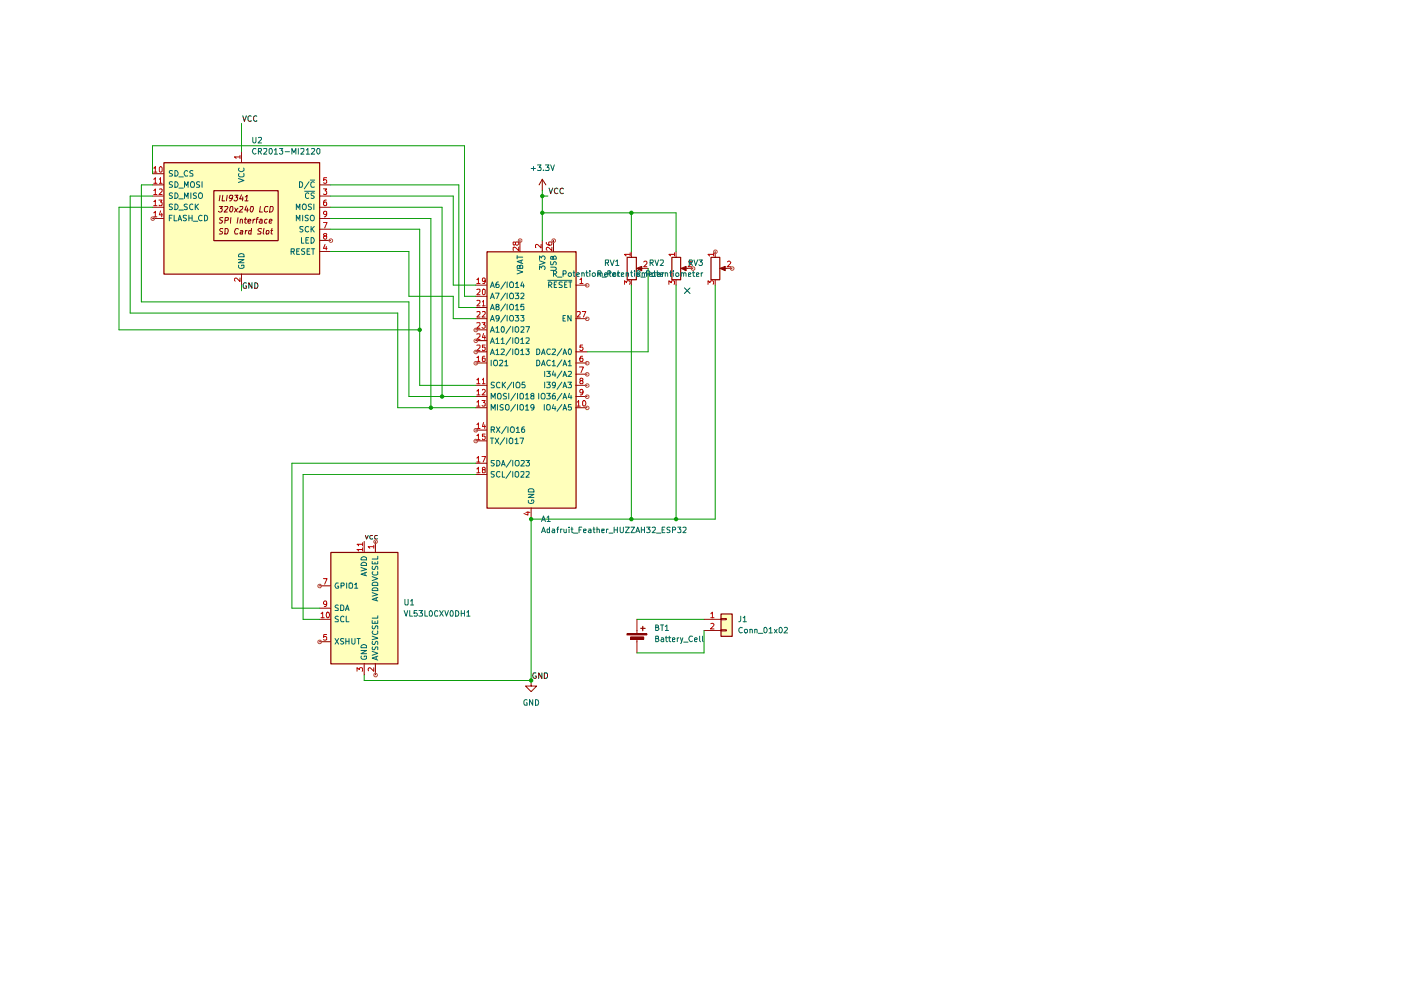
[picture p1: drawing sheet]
<svg xmlns="http://www.w3.org/2000/svg" width="297mm" height="210mm" viewBox="0 0 297 210" stroke-linecap="round" stroke-linejoin="round" font-family="sans-serif">
<g fill="#ffb">
<path d="M103.3 53.4h18.8v54.3h-18.8z"/>
<path d="M70.1 117.1h14.3v23.7h-14.3z"/>
<path d="M34.8 34.5h33v23.6h-33z"/>
<path d="M152.9 130.2h2.3v4.7h-2.3z"/>
</g>
<path d="M103.3 53.4h18.8v54.3h-18.8zM133 54.6h1.9v4.7h-1.9z" fill="none" stroke="#910000" stroke-width=".25"/>
<g fill="none" stroke="#910000" stroke-width=".21">
<path d="M110.2 51v2.3M115 51v2.3M117.3 51v2.3M100.8 60.5h2.4M100.8 62.8h2.4M100.8 65.2h2.4M100.8 67.6h2.4M100.8 69.9h2.4M100.8 72.2h2.4M100.8 74.6h2.4M100.8 77h2.4M122.1 60.5h2.4"/>
<path d="M122.1 67.6h2.4M122.1 74.6h2.4M122.1 77h2.4M122.1 79.3h2.4M100.8 81.7h2.4M100.8 84.1h2.4M100.8 86.4h2.4M100.8 91.2h2.4M100.8 93.5h2.4M100.8 98.2h2.4M122.1 81.7h2.4M122.1 84.1h2.4"/>
<path d="M122.1 86.4h2.4M100.8 100.6h2.4M112.6 107.7v2.4"/>
</g>
<g fill="none" stroke="#b90000" stroke-width=".21">
<path d="M101.1 59.3h.2l.1-.4v1.2M102.9 59.4l-.2 .3-.4-.1v-.5l.1-.2 .5 .2v.8l-.2 .2h-.3M109.3 51.5l.1-.2h.4l.2 .2v.2l-.3 .3h-.2l-.4-.7-.3 .1v.4l.2 .2 .3-.3M110 52.4v.8l-.9-.8-.3 .1 .1 .6M114.7 51.8v.8l-.8-.8-.4 .2 .1 .5M115.8 51.4l.2 .4 .8 .2 .2-.2-.1-.5-.6 .1v.4l.2 .2M117 52.4v.8l-.8-.8-.4 .3 .2 .4M122.9 59.3l.4-.4v1.2M101.1 61.4h.7v.4l-.7 .7h.7M101.1 63.8h.7v.4l-.7 .7h.7M101.1 66.1h.7v.4l-.7 .7h.7M101.1 68.5h.7v.4l-.7 .7h.7"/>
<path d="M101.1 70.9h.7v.4l-.7 .7h.7M101.1 73.2h.7v.5l-.7 .6h.7M101.1 75.8l.3-.3v1.1M101.1 60.1h.7M101.1 76.6h.7M102.2 68.4h.7l-.4 .4 .4 .1v.5l-.2 .2h-.3l-.2-.2M102.3 64l.2-.3v1.2M102.3 66.1h.6v.4l-.7 .7h.7M102.3 64.9h.6M102.4 61.4l.2-.1 .3 .3v.6l-.3 .3-.3-.3zM102.5 70.7l-.2 .8h.7M102.8 75.5l-.4 .1-.1 .9h.6l-.1-.6h-.4l-.1 .2"/>
<path d="M102.8 71.1v.9M102.9 73.2h-.6v.5h.6v.5l-.2 .1h-.3l-.1-.1M122.3 66.1h.7v.4l-.7 .7h.7M122.9 77.8h.8l-.5 1.2M122.9 60.1h.7M123.4 66h.8l-.5 1.2M123.5 73.2h-.5l-.1 .5h.6v.6h-.4l-.2-.1M123.5 75.5h-.3l-.3 .4 .1 .7h.5v-.7h-.5l-.1 .2M101.1 80.5h.2l.1-.3v1.2M101.1 82.9h.2l.1-.4v1.2M101.1 85.3l.3-.4v1.2M101.1 90l.3-.3v1.1"/>
<path d="M101.1 92.4l.3-.4v1.2M101.1 97.1l.3-.3v1.2M101.1 99.4h.2l.1-.3v1.1M101.1 81.4h.7M101.1 83.7h.7M101.1 86.1h.7M101.1 90.8h.7M101.1 93.2h.7M101.1 98h.7M102.2 84.9h.7l-.4 .4 .4 .2v.5h-.7M102.2 96.8h.8l-.6 1.2M102.3 80.5l.2-.3v1.2"/>
<path d="M102.3 82.7l.1-.2h.3l.2 .2v.4l-.7 .6h.7M102.3 81.4h.6M102.4 99.6l-.1-.1v-.3l.4-.1 .2 .4-.6 .2 .1 .5h.5v-.5l-.2-.1M102.5 89.6l-.2 .8h.7M102.8 90.1v.7M102.9 92h-.6v.5h.6v.5l-.2 .2h-.3l-.1-.2M122.3 85.3l.4-.4v1.2M122.3 86.1h.7M123.2 80.7h-.2a.31 .31 0 0 1 .1-.4 .31 .31 0 0 1 .4 0v.4h-.3l-.3 .2 .1 .5h.5l.1-.2-.1-.4-.1-.1M123.6 83.1a.35 .35 0 0 1-.3 .2 .35 .35 0 0 1-.4-.2l.1-.5 .4-.1a.73 .73 0 0 1-.1 1.2h-.3M123.6 85l.3-.1a.64 .64 0 0 1 .3 .6 .64 .64 0 0 1-.4 .6l-.3-.2zM101.1 100.2h.7"/>
<path d="M111.5 108.6h.9M111.9 108.5v.7l-.8-.3"/>
</g>
<g fill="none" stroke="#006665" stroke-width=".21">
<path d="M105.7 59.8l-.4 .1-.1 .2v.8l.5 .1 .1-.2v-.3l-.1-.2h-.5v.2M107.2 59.8l-1 1.5M107.5 59.8v1.2M108.1 59.9l.3-.1 .3 .1a.87 .87 0 0 1 0 1.1h-.5l-.2-.4zM109.6 57.2l1.2 .5-1.2 .4M109.6 54.2v.7M109.6 54.5h1.2M110.2 56.5l.2-.3 .4 .2v.5h-1.2l.1-.6h.4l.1 .2v.4M110.5 55.2v.6M110.7 59.8l-.3 .8h.8M110.8 55.1l-1.2 .4 1.2 .4M114.4 57.1v-.7l.4 .4 .1-.3 .4-.1 .3 .2v.4l-.2 .1"/>
<path d="M114.4 55.3l1.2 .4-1.2 .4M114.4 55v-.7l.4 .4 .1-.3 .4-.1 .3 .2v.4l-.2 .1M116.2 59.4h5M116.8 56.6h.9l.2 .3-.2 .4h-.9M116.8 55.5v.6h.4l.4-.6 .3 .2v.4M117.3 54.6l.2-.3 .4 .2v.4h-1.1v-.5h.5v.5M118 59.8h-.5v1.2h.5M119.2 59.9l-.5-.1-.2 .1v.4l.7 .3-.2 .4h-.5M120.2 59.8h-.5v1.2h.5M120.6 59.8h.6M120.9 59.8v1.2M104 61l.4-1.2 .4 1.2"/>
<path d="M104 63.3l.4-1.2 .4 1.2M104 65.7l.4-1.2 .4 1.2M104 68.1l.4-1.2 .4 1.2M104 70.4l.4-1.1 .4 1.1M104 72.8l.4-1.2 .4 1.2M104 75.2l.4-1.2 .4 1.2M104.1 60.6h.5M104.1 63h.5M104.1 65.4h.5M104.1 67.7h.5M104.1 70.1h.5M104.1 72.5h.5"/>
<path d="M104.1 74.8h.5M104.1 76.4v1.2M104.8 76.4h.5a.77 .77 0 0 1-.1 1.2l-.4-.1a.87 .87 0 0 1 0-1.1zM105.1 62.1h.7l-.5 1.2M105.2 69.6l.3-.3v1.1M105.2 72l.3-.4v1.2M105.2 74.3l.3-.3v1.2M105.2 70.4h.6M105.2 72.8h.6M105.2 75.2h.6M105.3 65l-.1-.1v-.3h.5v.3l-.5 .2v.5l.1 .1h.3l.2-.3-.2-.4M105.8 67.4l-.2 .2-.4-.1v-.5l.4-.1a.73 .73 0 0 1-.1 1.2h-.3"/>
<path d="M105.9 76.5l.6-.1 .1 .3-.8 .9h.8M106.3 72l.3-.4v1.2M106.3 74.1l.5-.1 .1 .3-.7 .9h.7M106.3 72.8h.6M106.3 69.3h.4a.78 .78 0 0 1 0 1.1h-.4zM107 76.7l.4-.3v1.2M107 77.6h.7M107.2 62.1l-1 1.6M107.2 64.4l-1 1.6M107.2 66.8l-1 1.5M107.5 62.1v1.2M107.5 64.5v1.2"/>
<path d="M107.5 66.9v1.2M108.1 62.3l.3-.2 .3 .1a.87 .87 0 0 1 0 1.1h-.5l-.2-.3zM108.1 64.7l.3-.2a.6 .6 0 0 1 .5 .6 .6 .6 0 0 1-.5 .6l-.4-.4zM108.1 67.1l.3-.2a.6 .6 0 0 1 .5 .6 .6 .6 0 0 1-.5 .6l-.4-.5zM108.3 69.2l-1 1.5M108.3 71.5l-1 1.6M108.3 73.9l-1 1.5M108.7 69.3v1.1M108.7 71.6v1.2M108.7 74v1.2M109.2 62.1h.8l-.4 .6h.3v.6l-.7-.1M109.2 66.9h.8l-.4 .4 .3 .1v.6h-.7"/>
<path d="M109.2 69.4l.5-.1a.65 .65 0 0 1 .3 .6 .65 .65 0 0 1-.5 .5l-.3-.1zM109.2 71.8l.2-.2h.4a.86 .86 0 0 1-.1 1.2l-.5-.2zM109.2 74.2l.2-.2h.4a.86 .86 0 0 1-.1 1.2l-.5-.2zM109.3 60.1l.3-.3v1.2M109.3 64.9l.3-.4v1.2M109.3 61h.7M109.3 65.7h.7M110.4 62.3l.2-.2h.3l.2 .2v.4l-.7 .6h.7M110.4 66.9h.7l-.4 .4 .4 .2v.5h-.7M110.4 69.3h.7v.5l-.7 .6h.7M110.4 72l.3-.4v1.2M110.4 74.3l.3-.3v1.2"/>
<path d="M110.4 72.8h.7M110.4 75.2h.7M111 60.2v.8M111.1 64.5h-.6l-.1 .6 .2-.2h.3l.2 .2v.5h-.7M111.5 69.3h.8l-.5 1.1M111.5 71.7h.7v.4l-.7 .7h.7M111.5 74h.7l-.4 .4 .4 .1v.5l-.2 .2h-.3l-.2-.2M113.8 74h.4a.66 .66 0 0 1 .2 .7 .66 .66 0 0 1-.6 .5zM113.8 76.4h.4a.66 .66 0 0 1 .2 .7 .66 .66 0 0 1-.6 .5zM114.8 75.2l.4-1.2 .4 1.2M114.8 77.6l.4-1.2 .4 1.2M114.9 74.8h.6"/>
<path d="M114.9 77.2h.6M115.5 78.7v1.1M115.9 78.7h.8l-.5 .5 .5 .1v.4l-.2 .1h-.6M116.3 60.5h.5l.2-.5-.2-.2h-.5v1.2M116.6 60.5l.4 .5M116.7 74.1l-.5-.1a.67 .67 0 0 0-.3 .7 .67 .67 0 0 0 .5 .5l.3-.2M116.7 76.5l-.5-.1a.67 .67 0 0 0-.3 .6 .67 .67 0 0 0 .5 .6l.3-.2M117.1 74.1l.6-.1 .1 .3-.8 .9h.8M117.1 76.7l.3-.3v1.2M117.1 77.6h.7M117.3 78.7l-.2 .8h.8M117.5 60.4h.4"/>
<path d="M117.7 79.1v.7M119.1 73.9l-1 1.5M119.1 76.3l-1 1.5M119.1 78.7l-1 1.5M119.4 75.2l.3-1.2 .4 1.2M119.4 77.6l.3-1.2 .4 1.2M119.4 79.8l.3-1.1 .4 1.1M119.4 67.5h.3M119.5 74.8h.6M119.5 77.2h.6M119.5 79.5h.6M119.7 60.4h.4"/>
<path d="M119.9 66.9h-.5v1.2h.5M120.5 76.7l.3-.3v1.2M120.5 78.8l.6-.1 .1 .4-.8 .7h.8M120.5 77.6h.7M120.6 74.1v-.1a.59 .59 0 0 1 .6 .4 .59 .59 0 0 1-.1 .6l-.2 .2-.3-.2zM121.1 66.9v1.2l-.7-1.2v1.2M104 92.9h.6M104.1 84.6v-1.2l.5 .8 .4-.8v1.2M104.1 87v-1.2l.5 .8 .4-.8v1.2M104.1 91.1h.6l.1-.5-.7-.1v1.2M104.3 92.9v1.2M104.5 91.1l.3 .6"/>
<path d="M104.8 81.1l-.5-.1-.2 .2v.3l.7 .4-.2 .3h-.5M104.8 97.6l-.7 .1v.3l.7 .5-.2 .3-.5-.1M104.8 100l-.7 .1v.3l.7 .4-.2 .4-.5-.1M105 92.9l.7 1.2M105.2 90.5l.8 1.2M105.3 97.6h.4a.66 .66 0 0 1 .3 .8 .66 .66 0 0 1-.7 .4zM105.5 83.6l.5-.2a.86 .86 0 0 1 .1 1.2h-.4l-.2-.2zM105.5 85.8v1.2M105.7 92.9l-.7 1.2M106 81.2l-.3-.2a.67 .67 0 0 0-.5 .5 .67 .67 0 0 0 .3 .7l.5-.1M106 90.5l-.8 1.2M106.3 98.8l.4-1.2 .4 1.2"/>
<path d="M106.4 98.5h.6M106.5 100v1.2h.5M106.5 81v1.2M106.7 85.9l-.4-.1-.3 .2 .1 .3 .6 .2v.4h-.7M106.7 81.5l.5 .7M107 92.8l-1 1.5M107.2 85.9l.5-.1a.78 .78 0 0 1 0 1.2l-.5-.2zM107.2 81l-.7 .7M107.4 83.5l-.5-.1-.2 .3 .1 .2 .6 .3v.3l-.7 .1M107.4 90.4l-1.1 1.5M107.4 92.9v1.2M107.7 90.5v1.2"/>
<path d="M107.9 83.4v1.2M108.2 92.9l.5 .1v.9l-.5 .2a.78 .78 0 0 1 0-1.2zM108.3 90.7l.2-.2a.6 .6 0 0 1 .6 .6 .6 .6 0 0 1-.6 .6l-.3-.4zM108.3 99.9l-1 1.5M108.4 97.5l-1 1.6M108.5 81l-1 1.5M108.7 97.6v1.2M108.7 100v1.2M108.9 81v1.2M109.2 93.2l.4-.3v1.2M109.2 94.1h.7M109.3 83.4l-1 1.5"/>
<path d="M109.3 85.8l-1 1.4M109.4 97.6h.5a.77 .77 0 0 1-.2 1.2l-.3-.1a.87 .87 0 0 1 0-1.1zM109.5 81.2l.2-.2 .4 .1a.87 .87 0 0 1 0 1.1h-.5l-.2-.3zM109.5 90.8l.3-.3v1.2M109.5 91.7h.7M109.7 83.4v1.2M109.7 85.8v1.2M110.2 83.6l.5-.2a.86 .86 0 0 1 .1 1.2h-.4l-.2-.2zM110.2 85.9l.5-.1a.78 .78 0 0 1 0 1.2l-.5-.2zM110.2 92.9h.8l-.4 1.2M110.5 97.7l.6-.1 .1 .4-.8 .8h.8M111.2 90.5h-.3a.73 .73 0 0 0-.1 1.2l.5-.3-.1-.4-.4-.1-.2 .3"/>
<path d="M111.3 81h-.6v.6l.5-.1 .1 .2v.3l-.1 .2-.5-.1M111.4 83.7l.4-.3v1.2M111.4 86.1l.4-.3v1.2M111.4 84.6h.7M111.4 87h.7M111.5 97.6h.8l-.5 .4 .4 .1v.6l-.5 .1-.2-.2M112.8 83.9l-.3-.2 .3-.3h.2l.2 .4-.4 .1-.3 .3 .2 .4 .5-.1v-.4l-.2-.2M113.2 86.3v.1l-.4 .1-.3-.2v-.3l.3-.2 .4 .1v.8l-.5 .3M114.2 83.4v1.2M114.8 83.6l.3-.2 .3 .1a.87 .87 0 0 1 0 1.1h-.5l-.2-.4zM115.4 85.8v1.2M115.5 81v1.2"/>
<path d="M115.9 81h.8l-.5 .5 .5 .2v.3l-.2 .2-.6-.1M115.9 83.4h.8l-.5 .5 .5 .2v.3l-.2 .2-.6-.1M115.9 85.9l.3-.1 .4 .1 .1 .7-.2 .3-.3 .1-.3-.2zM117.3 85.8l-.2 .8h.8M117.7 83.4h-.3a.93 .93 0 0 0-.2 1.2h.5l.1-.5-.1-.2h-.5l-.1 .2M117.7 86.2v.8M117.8 81.5a.35 .35 0 0 1-.4 .3 .35 .35 0 0 1-.3-.3l.1-.4h.5v.9l-.2 .2h-.3M119.1 81l-1 1.5M119.1 83.4l-1 1.5M119.1 85.8l-1 1.4M119.4 82.2l.3-1.2 .4 1.2M119.4 84.6l.3-1.2 .4 1.2"/>
<path d="M119.4 87l.3-1.2 .4 1.2M119.5 81.9h.6M119.5 84.2h.6M119.5 86.6h.6M120.4 81h.8l-.5 .5h.4l.1 .2-.1 .5-.7-.1M120.7 83.4l-.2 .8h.7M121.1 85.8h-.5l-.1 .6 .6-.1 .1 .5-.3 .2-.4-.1M121.1 83.8v.8M106 100.1l-.5-.1a.67 .67 0 0 0-.3 .7 .67 .67 0 0 0 .5 .5l.3-.2M109.2 100.2l.2-.2h.4a.86 .86 0 0 1-.1 1.2l-.5-.2zM110.4 100.1h.7v.4l-.7 .7h.7M111.5 100.1h.7v.4l-.7 .7h.7"/>
<path d="M112 106.1v.4a.67 .67 0 0 0 .7 .3 .67 .67 0 0 0 .5-.5l-.2-.3h-.3v.3M112 104.8h1.2l-1.2 .7h1.2M112 103.8l.3-.2h.6l.2 .2 .1 .5h-1.2z"/>
</g>
<path d="M135 56.9l1.1-.4v.9z" fill="#910000"/>
<path d="M133.9 53.3v1.2M133.9 59.3v1.2M135 56.9l1.1-.4v.9zM135.3 56.9h2.1" fill="none" stroke="#910000" stroke-width=".21"/>
<path d="M133.6 53.9h-1.2l.4 .4M133.6 53.6v.7M136.5 55.5l.2-.1h.3l.2 .1v.4l-.7 .7h.7M132.4 60.3v-.8l.4 .4 .3-.4 .4 .1 .1 .5-.2 .2" fill="none" stroke="#b90000" stroke-width=".21"/>
<path d="M142.5 54.6h1.8v4.7h-1.8z" fill="none" stroke="#910000" stroke-width=".25"/>
<path d="M144.5 56.9l1-.4v.9z" fill="#910000"/>
<path d="M143.3 53.3v1.2M143.3 59.3v1.2M144.4 56.9l1.1-.4v.9zM144.8 56.9h2.1" fill="none" stroke="#910000" stroke-width=".21"/>
<path d="M143 53.9h-1.2l.4 .4M143 53.6v.7M146 55.5l.4-.1 .2 .3-.7 .9h.7M141.8 60.3v-.8l.5 .4v-.3l.2-.1 .5 .1-.1 .7" fill="none" stroke="#b90000" stroke-width=".21"/>
<path d="M150.7 54.6h1.9v4.7h-1.9z" fill="none" stroke="#910000" stroke-width=".25"/>
<path d="M152.7 56.9l1.1-.4v.9z" fill="#910000"/>
<g fill="none" stroke="#910000" stroke-width=".21">
<path d="M32.3 36.8h2.4M32.3 39.2h2.4M51.2 32.1v2.4M67.7 39.2h2.4M32.3 41.6h2.4M32.3 43.9h2.4M32.3 46.3h2.4M46.5 43.8h.7l-.5 .4 .5 .2-.4 .6h-.3l-.2-.2M46.7 41.4l-.2 1.2M47.2 41.4l-.1 1.2h.6M47.2 46.1h-.5l-.1 .2 .1 .4 .5 .1v.3l-.3 .2-.4-.1M47.2 48.5l-.4-.1-.2 .3 .1 .3 .5 .2v.2l-.2 .2h-.5"/>
<path d="M47.7 43.9l.5-.1 .1 .1-.8 1.1h.7M47.8 46.7h.5l.1-.5-.6-.1-.1 1.2M47.8 48.4a.63 .63 0 0 1 .6 .5 .63 .63 0 0 1-.3 .7h-.4zM48.2 41.4l-.2 1.2M48.9 43.9h.5v.5l-.4 .6-.3-.3zM48.9 46.1v1.2M49.3 41.9l-.1 .2h-.5l.1-.7h.5l.1 .2-.4 .9-.3 .1M49.8 41.4h.7l-.5 .4 .4 .1v.4l-.3 .3h-.3l-.2-.2M49.8 44.1l.5 .9M50.5 46.1l-.2 1.2M50.5 44.1l-.8 .9M50.5 48.6l-.3-.2a.75 .75 0 0 0-.3 1.2l.5-.1"/>
<path d="M50.9 43.9l.5-.1 .1 .3-.9 .9h.8M51 46.7l.1-.2 .3 .1v.7M51 48.9h.3l.2 .1-.1 .6h-.5l.2-.4 .4-.1M51 46.5l-.1 .8M51.2 41.3l-.4 .9h.8M51.2 58.1v2.4M51.5 41.7l-.1 .9M51.8 46.5h.5M51.9 42.6h.7M52 41.7l.4-.3-.2 1.2M52.1 46.1l-.2 1.1 .3 .1M52.1 48.9l-.1 .7"/>
<path d="M52.2 43.7l-.3 .8h.8M52.4 48.9l-.3 .2M52.5 44.1l-.1 .9M52.6 46.9l.6-.1v-.2l-.4-.1-.2 .2v.5h.5M53.2 43.9l.4-.1 .2 .4-.3 .7-.2 .1-.2-.2-.1-.4zM53.3 48.9h-.6v.5v.2h.6M53.3 48.4l-.1 1.2M53.7 46.5l-.1 .8M54 46.5l-.3 .2M54.3 46.5h.4M54.8 46.1h-.3l-.1 .2v1M55.1 46.6l.4-.1 .1 .2-.1 .6"/>
<path d="M55.2 43.8l-.2 1.2h.6M55.5 48.5l-.6-.1-.2 .3 .1 .2 .6 .4-.2 .3h-.6M55.5 46.8l-.6 .2 .2 .3 .4-.1M56 48.4l-.2 1 .2 .2M56.5 48.9h.5l-.1 .7h-.4zM56.6 46.6h-.4l-.2 .5 .2 .2 .4-.1M56.8 43.9l-.5-.1-.3 .5v.5l.3 .2 .4-.2M57.1 46.9l.6-.1v-.2h-.6v.6l.1 .1 .4-.1M57.3 43.8h.4l.2 .1v.5l-.4 .6h-.4zM57.4 48.9h.4M57.7 48.4l-.2 1 .2 .2M67.7 41.6h2.4"/>
<path d="M67.7 43.9h2.4M67.7 46.3h2.4M67.7 48.6h2.4M67.7 51h2.4M67.7 53.3h2.4M151.6 53.3v1.2M151.6 59.3v1.2M152.7 56.9l1.1-.4v.9zM153 56.9h2.2M77.2 114.8v2.3M79.6 114.8v2.3M67.7 124.2h2.4"/>
<path d="M67.7 128.9h2.4M67.7 131.3h2.4M67.7 136.1h2.4M132.9 134.4h4.3v.2h-4.3zM149.3 131.3h3.5M149.3 133.7h3.5M152.8 131.1h1.2v.3h-1.2zM152.8 133.5h1.2v.3h-1.2zM77.2 140.7v2.4M79.6 140.7v2.4"/>
</g>
<g fill="none" stroke="#b90000" stroke-width=".21">
<path d="M32.6 35.6h.2l.1-.3v1.2M32.6 38l.3-.3v1.2M32.6 36.5h.7M32.6 38.9h.7M33.8 38l.2-.3v1.2M33.8 38.9h.6M34 35.3l.4 .3v.7l-.2 .2-.4-.2v-.7zM50.9 33.3h-1.2l.3 .3M50.9 32.9v.7M69.3 37.7h-.6l-.1 .6 .1-.2h.4l.2 .2v.5h-.7M32.6 40.4l.3-.4v1.2M32.6 42.8l.3-.4v1.2"/>
<path d="M32.6 45.1l.3-.3v1.2M32.6 41.2h.7M32.6 43.6h.7M32.6 46h.7M33.7 42.4h.7l-.4 .4 .4 .2v.5h-.7M33.8 40.1h.6v.5l-.7 .6h.7M34 44.7l-.2 .9h.7M34.3 45.2v.8M50.9 58.9v.8l-.9-.8-.3 .3 .2 .4M68.6 40h.7l-.4 .5 .4 .1v.5h-.7M68.6 47.2h.7l-.5 1.1M68.8 50l-.2-.3 .1-.2h.5l.1 .4-.7 .3v.3l.2 .2 .5-.2v-.4l-.2-.1"/>
<path d="M68.9 51.8l-.3 .9h.7M69.2 42.4h-.3a.73 .73 0 0 0-.1 1.2l.5-.1v-.5l-.5-.2-.2 .3M69.2 52.2v.8M69.3 45.3l-.1 .2h-.5l-.1-.2 .1-.4h.6v.7l-.2 .3-.4 .1M151.3 53.9h-1.2l.4 .4M151.3 53.6v.7M154.3 55.5l.4-.1 .2 .3-.7 .9h.7M150.1 60.3v-.8l.4 .4 .3-.4 .4 .1v.7M76.9 116.5h-1.2l.3 .3M76.9 115.4h-1.2l.3 .3M76.9 115.1v.6M76.9 116.2v.6"/>
<path d="M79.2 115.9h-1.1l.3 .3M79.2 115.7v.5M68.1 130.1l.3-.3v1.2M68.1 131h.6M68.6 122.7h.7l-.5 1.2M69.3 127.9v.2l-.5 .1-.2-.3v-.2l.2-.3 .5 .2v.8l-.2 .2h-.4M69.3 129.9l.3-.1a.78 .78 0 0 1 0 1.2l-.3-.1zM69.3 134.5h-.6l-.1 .6 .1-.1h.4l.2 .1v.5h-.7M150.7 130.1l.3-.3v1.2M150.7 132.2h.4l.3 .3-.8 .8h.8M150.7 131h.7M75.7 142.3v-.7l.5 .4 .2-.4h.3l.2 .1-.1 .6"/>
<path d="M79.2 141.6v.7l-.8-.7-.3 .2v.4"/>
</g>
<path d="M34.8 34.5h33v23.6h-33zM45.3 40.4h13.7v10.6h-13.7zM70.1 117.1h14.3v23.7h-14.3zM132.9 134.5h4.3M152.9 130.2h2.3v4.7h-2.3z" fill="none" stroke="#910000" stroke-width=".25"/>
<g fill="none" stroke="#006665" stroke-width=".21">
<path d="M36.6 36.2h-.5l-.2 .1v.4l.7 .3-.2 .3h-.5M36.6 38.6l-.5-.1-.2 .2v.3l.7 .4-.2 .3h-.5M37.1 36.2a.66 .66 0 0 1 .6 .4 .66 .66 0 0 1-.2 .7h-.4zM37.1 38.5a.66 .66 0 0 1 .6 .5 .66 .66 0 0 1-.2 .7h-.4zM37.9 37.5h1M37.9 39.9h1M39.1 39.7v-1.2l.4 .9 .4-.9v1.2M39.8 36.3l-.3-.1a.67 .67 0 0 0-.5 .5 .67 .67 0 0 0 .3 .6h.5M40.5 38.7l.2-.2 .4 .1a.87 .87 0 0 1 0 1.1h-.5l-.2-.3zM40.9 36.2h-.4l-.3 .2 .1 .3 .6 .2v.4h-.7M42.3 38.6l-.4-.1-.2 .3v.2l.5 .2v.5h-.5M42.8 38.5v1.2"/>
<path d="M50.5 37.8l1.2 .5-1.2 .4M50.7 36.8l-.2 .4 .4 .3h.6l.2-.2-.1-.5M50.7 35.6l-.2 .3a.67 .67 0 0 0 .6 .5 .67 .67 0 0 0 .6-.2l-.1-.6M63.5 38.5a.66 .66 0 0 1 .7 .5 .66 .66 0 0 1-.3 .7h-.4zM65.5 38.5l-1 1.5M65.8 38.2h.9M66.6 38.7l-.2-.2a.67 .67 0 0 0-.5 .5 .67 .67 0 0 0 .2 .7l.5-.1M35.9 46.2h.4M36.5 45.6h-.6v1.2M36.6 41l-.5-.1-.2 .2v.2l.7 .4-.3 .4-.4-.1M36.6 43.3h-.7v.4l.7 .4-.3 .3h-.4M36.9 45.6v1.2h.6"/>
<path d="M37.1 40.9l.4 .1 .3 .6a.57 .57 0 0 1-.7 .5zM37.1 43.3a.6 .6 0 0 1 .7 .6 .6 .6 0 0 1-.7 .5zM37.8 46.8l.3-1.2 .4 1.2M37.8 46.5h.6M37.9 42.2h1M37.9 44.5h1M39.1 42.1v-1.2l.4 .8 .4-.8v1.2M39.5 45.7h-.6v.4l.6 .4-.2 .3-.4-.1M39.7 43.3h-.4l-.3 .2 .3 .4 .4 .1v.4h-.7M40 46.2h.7M40 45.6v1.2M40.5 40.9v1.2"/>
<path d="M40.7 45.6v1.2M40.9 43.3a.45 .45 0 0 0-.7 .2v.7a.45 .45 0 0 0 .7 .2M41 46.9h.9M41.4 43.3v1.1M41.6 43.8l.5 .6M41.7 41h-.6a.44 .44 0 0 0 0 .4 .44 .44 0 0 0 .5 .2v.4h-.6M42.1 43.3l-.7 .6M42.2 41.1l.2-.2a.6 .6 0 0 1 .6 .6 .6 .6 0 0 1-.6 .6l-.3-.4zM42.8 45.7a.55 .55 0 0 0-.7 .5 .55 .55 0 0 0 .7 .5M43.3 45.6l.6 .2 .1 .3-.1 .6-.3 .1h-.3zM50.5 55h1.2l-1.2 .7h1.2M50.6 56.2l-.1 .4 .4 .3h.6l.2-.2v-.5h-.5v.2"/>
<path d="M50.7 53.8h.9l.1 .2v.4h-1.2zM61.7 53.3h.7v-.5l-.7-.1v1.2M62.1 53.3l.3 .6M62.8 44.4v-1.1l.4 .8 .4-.8v1.1M62.8 46.8v-1.2l.4 .9 .4-.9v1.2M62.9 53.3h.4M63.5 52.7h-.6v1.2h.6M63.9 50.4v1.2h.5M64.2 43.4l.2-.1a.6 .6 0 0 1 .6 .6 .6 .6 0 0 1-.6 .5l-.3-.4zM64.2 45.6v1.2M64.3 48.1h-.7v.3l.7 .5-.3 .3-.4-.1M64.6 52.7h-.5l-.2 .2 .2 .4 .5 .1v.4l-.2 .1-.5-.1"/>
<path d="M64.6 40.6h2.1M64.9 50.9h.4M65.1 53.3h.4M65.4 45.7h-.6v.4l.5 .2 .1 .3-.3 .2-.4-.1M65.4 41.1l-.1-.2-.4 .2-.1 .7a.45 .45 0 0 0 .6 .2M65.4 48.1l-.2-.1a.6 .6 0 0 0-.5 .6 .6 .6 0 0 0 .5 .6l.2-.2M65.4 50.4h-.5v1.2h.5M65.7 52.7h-.6v1.2h.6M65.9 45.8l.2-.2a.6 .6 0 0 1 .6 .6 .6 .6 0 0 1-.6 .6l-.3-.4zM66 50.4h.4a.66 .66 0 0 1 .2 .7 .66 .66 0 0 1-.6 .5zM66 48v1.2M66 43.3h-.6v.5l.6 .1v.3l-.2 .2h-.4"/>
<path d="M66 52.7h.7M66.1 48.5l.5 .7M66.4 52.7v1.2M66.5 43.3v1.1M66.6 41l-.5-.1-.1 .2v.2l.6 .4-.2 .4-.4-.1M66.6 48l-.6 .7M76.6 119.5l.4-.3 .5 .1 .2 .2v.4h-1.2zM76.6 118.3l.4-.3 .5 .1 .2 .2v.4h-1.2zM78.9 119v.5h1.2v-.5M79.5 119.2v.3M80.1 117.9v.6h-1.2M71 135.4l.8 1.2"/>
<path d="M71.7 123.6h-.4l-.3 .5 .3 .6 .5-.1v-.3h-.3M71.7 128.4l-.4-.1-.3 .2 .1 .3 .6 .2v.4l-.7 .1M71.7 130.7l-.4-.1-.3 .3 .1 .2 .6 .3v.3l-.7 .1M71.8 135.4l-.8 1.2M72.2 128.3l.5 .1 .2 .2v.6l-.2 .3h-.5zM72.3 124.2l.6-.1v-.5h-.6v1.1M72.9 130.8l-.3-.2-.4 .4v.6l.2 .2 .5-.1M72.9 135.5h-.7v.3l.7 .4-.3 .4-.4-.1M73.2 129.5l.5-1.2 .3 1.2M73.3 129.1h.6M73.3 135.4v1.2M73.3 136h.7"/>
<path d="M73.4 130.6v1.2h.6M73.5 123.6v1.1M74 123.8l.2-.2h.4a.87 .87 0 0 1 0 1.1l-.6-.1zM74 135.4v1.2M74.6 135.4v.9a.35 .35 0 0 0 .3 .3 .35 .35 0 0 0 .4-.3v-.9M75.2 124l.3-.4v1.1M75.2 124.7h.7M75.7 135.4h.7M76 135.4v1.2M76.5 120.3l1.2 .4-1.2 .4M76.5 137.9h1.2l-1.2 .7h1.2M76.6 139.1l-.1 .3 .4 .4h.6l.2-.2v-.5h-.5v.2"/>
<path d="M76.6 136.9l.4-.2h.5l.2 .2v.4h-1.2zM77.4 121.4v.6M77.7 121.3l-1.2 .5 1.2 .3M78.9 125.6l1.2 .5-1.2 .3M78.9 122.3l1.2 .4-1.2 .4M78.9 138.1l1.2 .4-1.2 .4M78.9 134.9l1.2 .4-1.2 .3M78.9 131.6v.6h1.2v-.6M79 124.8l.2-.2h.6l.3 .2v.4h-1.2zM79 123.6l.2-.2h.6l.3 .2v.5h-1.2zM79 120.1l-.1 .5 .2 .1h.3l.4-.6 .3 .1v.5M79 137.2l-.1 .4 .2 .2h.3l.3-.6h.4v.6"/>
<path d="M79 136l-.1 .5 .2 .2h.3l.4-.7 .3 .1v.6M79 132.7v.6h.4l.2-.5 .3-.1 .2 .1v.5M79.1 121.2l-.2 .4 .3 .3h.6l.3-.1-.1-.6M79.1 133.8l-.2 .2a.67 .67 0 0 0 .5 .5 .67 .67 0 0 0 .7-.2l-.1-.5M79.5 131.7v.5M79.8 126.7v.6M79.8 139.3v.5M80.1 126.7l-1.2 .4 1.2 .3M80.1 139.1l-1.2 .4 1.2 .5M80.1 130.6v.5h-1.2"/>
</g>
<g fill="none" stroke="#0f0f0f" stroke-width=".21">
<path d="M51.5 24.6l.3 1.1 .4-1.1M53.3 24.6a.45 .45 0 0 0-.7 .2l.1 .8 .2 .1 .4-.1M54.4 24.6a.45 .45 0 0 0-.6 .2v.8l.3 .1 .3-.1M116.4 39.9l.4 1.2 .4-1.2M53.4 59.9v1.2l-.7-1.2v1.2M54 59.9a.66 .66 0 0 1 .7 .5 .66 .66 0 0 1-.3 .7h-.4zM118.3 40l-.3-.1a.6 .6 0 0 0-.5 .6 .6 .6 0 0 0 .5 .6l.3-.1M119.5 40l-.3-.1a.6 .6 0 0 0-.5 .6 .6 .6 0 0 0 .5 .6l.3-.1M52.2 60l-.3-.1-.3 .4v.6l.1 .2h.5v-.5h-.1M77.5 113.5l.2 .8 .4-.8M79 113.5h-.4l-.2 .2 .1 .5h.5M80 113.5h-.4l-.2 .2 .1 .5h.5"/>
<path d="M113.6 142.7h-.4a.67 .67 0 0 0-.3 .6 .67 .67 0 0 0 .6 .5l.2-.1v-.4h-.2M114.9 142.7v1.1l-.7-1.1v1.1M115.4 142.7h.5l.2 .2v.6l-.4 .3h-.3z"/>
</g>
<path d="M133.7 135h2.8v.6h-2.8z" fill="#910000"/>
<path d="M115 38l-.7 1.2M115 38l.7 1.2M115 38v2.4M115 40.4h.1M133.7 135h2.8v.6h-2.8zM135 131.3v3.1M135 135.3v3.1M112.6 144.3v1.2h1.2l-1.2 1.1-1.2-1.1h1.2M112.6 144.3h.1" fill="none" stroke="#910000" stroke-width=".21"/>
<path d="M135.8 133.2h1M136.3 132.8v.9" fill="none" stroke="#910000" stroke-width=".25"/>
<g fill="none" stroke="#090" stroke-width=".21">
<path d="M32.3 36.8v-5.9h66.2v31.9h2.3M32.3 39.2h-2.3v24.8h56.7v20.1h14.1M51.2 26.2v5.9M70.1 39.2h27.2v26h3.5M32.3 41.6h-4.7v24.8h56.7v20h16.5M32.3 43.9h-7.1v26h63.8M70.1 53.3h16.6v9.5h9.4v4.8h4.7M70.1 46.3h21.3v40.1M70.1 41.6h26v18.9h4.7M70.1 48.6h18.9v33.1h11.8M70.1 43.9h23.6v40.2M115 45.1h28.3v8.2"/>
<path d="M115 41.6h1.2M115 40.4v10.6M133.9 45.1v8.2M137.4 56.9v17.7h-12.9M51.2 60.5v1.1M133.9 60.5v49.6M143.3 60.5v49.6M151.6 60.5v49.6h-39v34.2h-35.4v-1.2M100.8 98.2h-38.9v30.7h5.8M100.8 100.6h-36.5v30.7h3.4M135 131.3h14.3M149.3 133.7v4.7h-14.3"/>
</g>
<path d="M145.1 61l1.2 1.2M146.3 61l-1.2 1.2" fill="none" stroke="#00008a" stroke-width=".21"/>
<g fill="#090">
<circle cx="133.9" cy="45.1" r=".47"/>
<circle cx="143.3" cy="110.1" r=".47"/>
<circle cx="112.6" cy="110.1" r=".47"/>
<circle cx="133.9" cy="110.1" r=".47"/>
<circle cx="115" cy="45.1" r=".47"/>
<circle cx="93.7" cy="84.1" r=".47"/>
<circle cx="89" cy="69.9" r=".47"/>
<circle cx="91.4" cy="86.4" r=".47"/>
<circle cx="112.6" cy="144.3" r=".47"/>
<circle cx="115" cy="41.6" r=".47"/>
</g>
<g fill="none" stroke="#006665" stroke-width=".21">
<path d="M53.6 29.1v1l.2 .2 .5-.2v-1M54.3 31.6l-.5-.1a.67 .67 0 0 0-.3 .7 .67 .67 0 0 0 .5 .5l.3-.2M54.8 32.1l.6-.1v-.5h-.6v1.2M54.8 29.2l.6-.1 .1 .4-.8 .8h.8M55 32.1l.5 .6M55.9 31.6h.7v.4l-.7 .7h.7M57.1 31.7l.1-.2a.6 .6 0 0 1 .6 .4 .6 .6 0 0 1-.2 .7l-.3 .1-.2-.3zM58.2 31.8l.3-.3v1.2M58.2 32.7h.6M59.3 31.5h.6l-.3 .4 .3 .1v.5l-.1 .2h-.4l-.1-.2M60.5 32.2h.9M61.9 32.7v-1.2l.4 .8 .4-.8v1.2"/>
<path d="M63.2 31.5v1.2M63.8 31.6h.6v.4l-.6 .7h.6M64.9 31.8l.4-.3v1.2M64.9 32.7h.7M66 31.6l.6-.1 .1 .3-.7 .9h.7M67.3 31.5h.3l.2 .2v.7l-.2 .3a.71 .71 0 0 1-.3-1.2zM112.6 35.7h.9M113.1 35.3v.9M114 35h.7l-.4 .5h.3l.1 .1-.1 .6-.6-.1M115.2 36.1v.1M115.7 35h.7l-.4 .5h.3l.1 .1-.1 .6-.6-.1M116.8 35l.4 1.2 .3-1.2"/>
<path d="M117.3 58.1h.5l.2-.4-.2-.3h-.5v1.2M117.6 58.1l.4 .5M118.2 58.8h.9M119.4 58.1l.6-.1 .1-.3-.2-.3h-.5v1.2M120.6 57.9h.5l.1 .5-.2 .2h-.4l-.1-.2zM121.5 57.8h.4M121.7 57.4v1.2h.2M122.3 58.3l.6-.2-.2-.3-.4 .2v.4v.2h.5M123.4 57.9l.3-.1 .2 .2v.6M123.4 57.8v.8M124.2 57.8h.5M124.4 57.4v1l.1 .2h.2"/>
<path d="M125.1 57.4v.2M125.1 57.8v.8M125.6 57.9h.6v.5l-.1 .2h-.4l-.1-.2zM126.7 57.9l.4-.1 .2 .2v.6M126.7 57.8v.8v-1.2h.6l.1 .2v.3l-.1 .2h-.6M127.1 58.1l.3 .5M127.3 58l.1-.2 .3 .1v.7M127.7 58.8h.8M128.2 58.3l.6-.2-.2-.3-.4 .2v.4l.1 .2h.4M128.4 55.7l.6-.1v-.4l-.6-.1v1.2M128.7 55.7l.3 .6M128.9 58.1h.4l.2-.4-.2-.3h-.4v1.2"/>
<path d="M129.1 57.8h.4M129.3 57.4v1l.2 .2M129.4 55.1l.4 1.2 .4-1.2M129.9 58.3l.6-.2-.2-.3-.4 .2v.4l.1 .2h.4M130 57.9h.6l-.1 .7h-.5zM130.6 55.5l.3-.4v1.2M130.6 56.3h.6M130.9 57.8h.5M131 57.8v.8M131.1 57.4v1v.2h.3M131.3 57.8l-.3 .3M131.7 58.3l.5-.2v-.2h-.5v.7h.5"/>
<path d="M132.8 57.9h.5v.7M132.8 57.8v.8M133.7 57.8h.4M133.9 57.4v1l.2 .2M134.5 57.4v.2M134.5 57.8v.8M135 57.9h.6v.7l-.6-.1zM135 58.1h.5l.2-.4-.2-.3h-.5v1.2M135.3 58.1l.4 .5M135.9 58.8h.9M136.1 57.9l.4-.1 .2 .2v.6M136.1 57.8v.8"/>
<path d="M136.7 58l.1-.2 .4 .2v.6M137.1 58.1h.5l.2-.2v-.3l-.2-.2h-.5v1.2M137.7 58.3l.6-.2-.2-.3-.4 .2v.4l.1 .2h.4M137.8 55.7l.6-.1v-.5h-.6v1.2M138.1 55.7l.4 .6M138.3 57.9h.5v.7l-.5-.1zM138.6 57.8h.4M138.8 57.4v1.2h.2M138.9 55.1l.4 1.2 .3-1.2M139.2 57.8h.4M139.4 58.3l.6-.2-.2-.3-.4 .2v.4v.2h.5M139.4 57.4v1l.2 .2"/>
<path d="M140 55.2h.6v.4l-.6 .7h.6M140.5 57.8v.8h-.5v-.2v-.4l.4-.2 .1 .3-.5 .2M140.8 57.8l-.3 .1v.2M141.1 57.9l.3-.1 .2 .2v.6M141.1 57.8v.8M142 57.8h.4M142.2 57.4v1.2h.2M142.7 57.4v.2M142.7 57.8v.8M143.3 57.9h.5l.1 .5-.1 .2h-.4l-.1-.2zM144.4 57.9l.4-.1 .1 .2v.6M144.4 57.8v.8"/>
<path d="M144.9 58l.2-.2 .4 .2v.6M146 58.3l.5-.2v-.2h-.5v.7h.5M146.1 55.7l.6-.1 .1-.3-.2-.2h-.5v1.2M146.4 55.7l.4 .6M146.8 57.8h.5M147 57.4v1l.1 .2h.2M147.2 55.1l.3 1.2 .4-1.2M147.7 58.3l.5-.2v-.2h-.5v.7h.5M148.2 55.1h.7l-.4 .4 .4 .3-.1 .4-.5 .1-.1-.2M148.7 57.8v.8M149 57.8l-.3 .3M114.8 112.9l.4-1.1 .5 1.1"/>
<path d="M114.8 110.6l.4-1.2 .5 1.2M115 112.6h.5M115 110.2h.5M116 109.7l.3-.3v1.2M116 110.6h.7M116.5 112.2l-.5 .1v.6h.5M116.5 111.8v1.1M117.1 112.2h.4l.1 .7M117.6 112.4l-.5 .1-.1 .2 .2 .2h.4M118 112.2h.4M118.4 111.8h-.2v1.1M118.9 112.2v.7"/>
<path d="M119.2 112.2h-.2l-.1 .2M119.5 112.2v.6l.2 .1h.4M120.1 112.2v.7M120.6 111.8h.1M120.6 112.2v.7M121.1 112.2h.4M121.2 111.8v1.1h.3M121.6 113h.9M122.8 112.4h.4M123.4 111.8h-.6v1.1M123.7 112.5l.6-.1-.1-.2h-.4l-.1 .2v.4l.2 .1h.3M124.8 112.2h.4l.1 .7"/>
<path d="M125.3 112.4l-.5 .1-.1 .2 .2 .2h.4M125.7 112.2h.5M125.9 111.8v1.1h.3M126.6 112.3l.4-.1 .1 .7M126.6 111.8v1.1M127.6 112.5l.5-.1v-.2h-.5v.7h.5M128.6 112.2v.7M128.9 112.2l-.3 .2M129.1 113h.9M130.2 112.4h.7M130.2 111.8v1.1M130.9 111.8v1.1"/>
<path d="M131.5 111.8v.9a.35 .35 0 0 0 .3 .3 .35 .35 0 0 0 .4-.3v-.9M132.6 111.8h.8l-.8 1.1h.8M133.8 111.8h.7l-.7 1.1h.7M134.8 112.9l.4-1.1 .4 1.1M135 112.6h.5M136 112.4h.7M136 111.8v1.1M136.7 111.8v1.1M137.1 111.8h.7l-.4 .4 .4 .1v.6h-.7M138.3 111.8h.6v.5l-.6 .6h.6M139.2 113h.9M140.4 112.4h.4"/>
<path d="M141 111.8h-.6v1.1h.6M142.1 111.8h-.6v.5l.5 .1 .1 .3-.3 .2h-.4M142.6 112.4h.6v-.6h-.6v1.1M143.7 111.8h.7l-.4 .4 .4 .2v.5h-.7M144.8 111.8h.7v.5l-.7 .6h.7M85.7 129.5l.4 1.1 .3-1.1M85.9 127.1v1.2h.5l.1-1.2M86.9 129.5v1.1h.6M87 127.4l.4-.3v1.2M87 128.3h.7M88.4 129.5h-.6v.5h.5l.2 .1v.4l-.2 .1h-.5M88.8 129.5h.8l-.4 .5h.3v.6h-.7"/>
<path d="M90.1 129.5v1.1h.6M91 129.7l.3-.2a.71 .71 0 0 1 .2 1.1h-.3l-.2-.1zM92.8 129.6l-.2-.1a.73 .73 0 0 0-.3 1.1h.5M93.2 129.5l.8 1.1M94 129.5l-.8 1.1M94.3 129.5l.4 1.1 .4-1.1M95.5 129.6l.2-.1a.75 .75 0 0 1 .2 1.1h-.4zM96.6 129.5a.66 .66 0 0 1 .7 .4 .66 .66 0 0 1-.3 .7h-.4zM97.8 129.5v1.1M97.8 130h.7M98.5 129.5v1.1M99 129.8l.3-.3v1.1"/>
<path d="M99 130.6h.7M139 135.4h.5v-.5h-.5v1.2h.4l.3-.5-.3-.2M139 133h.5v-.4l-.5-.1v1.2h.4l.3-.4-.3-.3M140 132.5h.7M140.2 135.3l.3-.1 .2 .2v.7M140.4 132.5v1.2M140.7 135.6h-.4l-.2 .1 .2 .4 .4-.1M141.1 132.8l.3-.3v1.2M141.1 135.2h.5M141.1 133.7h.6M141.2 134.9v1l.4 .2M141.7 135.2h.5"/>
<path d="M141.9 134.9v1l.3 .2M142.6 135.6h.5v-.3h-.5v.7h.5M143.6 135.2v.9M143.9 135.2l-.3 .3M144.3 135.2l.2 .9M144.8 135.2l-.4 1.1-.1 .1M144.9 136.1h1M146.8 135l-.5-.1a.67 .67 0 0 0-.3 .6 .67 .67 0 0 0 .6 .6l.2-.2M147.2 135.6h.6l-.1-.4-.5 .2v.5l.2 .2 .3-.1M148.3 134.9v1l.2 .2M148.9 134.9v1l.2 .2M157.1 130.6v.9l-.2 .3h-.3"/>
<path d="M157.4 133.1a.55 .55 0 0 0-.8 .5 .55 .55 0 0 0 .8 .5M157.6 131l.3-.4v1.2M157.6 131.8h.6M158 133.4h.3l.2 .2v.3l-.3 .3-.4-.3v-.3zM159 133.5l.4-.1 .1 .8M159 133.4v.8M160 133.5l.4-.1 .1 .8M160 133.4v.8M160.8 134.3h.9M162.1 133.1l.2-.1a.64 .64 0 0 1 .4 .6 .64 .64 0 0 1-.5 .6l-.2-.3zM163.1 133.3l.3-.3v1.2M163.1 134.2h.6"/>
<path d="M164.2 133.4l.6 .8M164.8 133.4l-.6 .8M165.3 133.1l.2-.1a.64 .64 0 0 1 .4 .6 .64 .64 0 0 1-.5 .6l-.2-.3zM166.3 133.1l.4-.1 .3 .3-.8 .9h.8M111.8 148.4l-.4-.1-.3 .4v.6l.2 .2h.5v-.5h-.2M112.9 148.3v1.2l-.6-1.2v1.2M113.5 148.3a.66 .66 0 0 1 .7 .5 .66 .66 0 0 1-.2 .7h-.5z"/>
</g>
<g fill="none" stroke="#b54549" stroke-width=".21">
<circle cx="32.4" cy="46.4" r=".38"/>
<circle cx="70.1" cy="51" r=".38"/>
<circle cx="110.3" cy="51" r=".38"/>
<circle cx="117.4" cy="51" r=".38"/>
<circle cx="146.9" cy="56.9" r=".38"/>
<circle cx="151.7" cy="53.4" r=".38"/>
<circle cx="155.2" cy="56.9" r=".38"/>
<circle cx="100.9" cy="74.6" r=".38"/>
<circle cx="100.9" cy="77" r=".38"/>
<circle cx="100.9" cy="70" r=".38"/>
<circle cx="100.9" cy="72.3" r=".38"/>
<circle cx="124.5" cy="77" r=".38"/>
<circle cx="124.5" cy="60.5" r=".38"/>
<circle cx="124.5" cy="67.6" r=".38"/>
<circle cx="124.5" cy="79.4" r=".38"/>
<circle cx="100.9" cy="91.2" r=".38"/>
<circle cx="100.9" cy="93.5" r=".38"/>
<circle cx="124.5" cy="86.5" r=".38"/>
<circle cx="124.5" cy="81.7" r=".38"/>
<circle cx="124.5" cy="84.1" r=".38"/>
<circle cx="79.6" cy="114.8" r=".38"/>
<circle cx="67.8" cy="136.1" r=".38"/>
<circle cx="67.8" cy="124.2" r=".38"/>
<circle cx="79.6" cy="143.1" r=".38"/>
</g>
</svg>
